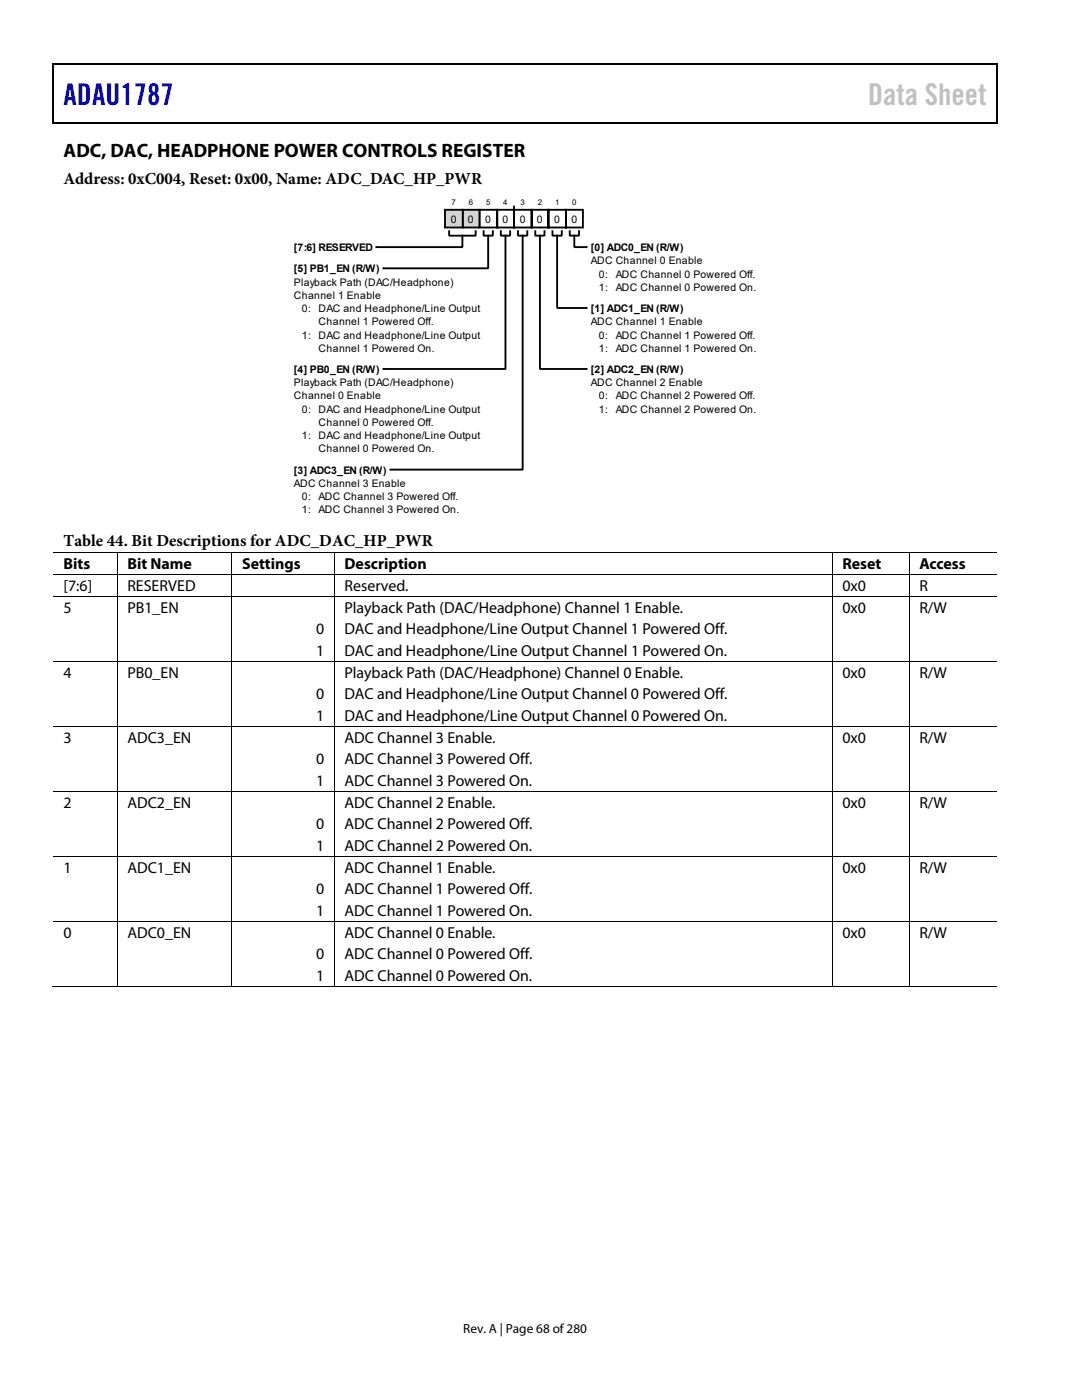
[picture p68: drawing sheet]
<svg xmlns="http://www.w3.org/2000/svg" width="216mm" height="279mm" viewBox="0 0 216 279" stroke-linecap="round" stroke-linejoin="round" font-family="sans-serif">
<defs><g id="words">
<text font-size="6" fill="#00f" x="12.7" y="21">ADAU1787</text>
<text font-size="6" fill="#c0c0c0" x="173.2" y="21">Data Sheet</text>
<text font-size="3.9" x="12.7" y="31.3">ADC, DAC, HEADPHONE POWER CONTROLS REGISTER</text>
<g font-size="3.3">
<text x="12.7" y="36.8">Address: 0xC004, Reset: 0x00, Name: ADC_DAC_HP_PWR</text>
<text x="12.7" y="109">Table 44. Bit Descriptions for ADC_DAC_HP_PWR</text>
</g>
<g font-size="3.2">
<text x="12.7" y="113.5">Bits</text>
<text x="25.4" y="113.5">Bit Name</text>
<text x="48.3" y="113.5">Settings</text>
<text x="68.7" y="113.5">Description</text>
<text x="168.1" y="113.5">Reset</text>
<text x="183.5" y="113.5">Access</text>
<text x="12.7" y="117.9">[7:6]</text>
<text x="25.4" y="117.9">RESERVED</text>
<text x="68.7" y="117.9">Reserved.</text>
<text x="168.1" y="117.9">0x0</text>
<text x="183.5" y="117.9">R</text>
<text x="12.7" y="122.2">5</text>
<text x="25.4" y="122.2">PB1_EN</text>
<text x="68.7" y="122.2">Playback Path (DAC/Headphone) Channel 1 Enable.</text>
<text x="168.1" y="122.2">0x0</text>
<text x="183.5" y="122.2">R/W</text>
<text x="63.1" y="126.5">0</text>
<text x="63.1" y="130.8">1</text>
<text x="68.7" y="126.5">DAC and Headphone/Line Output Channel 1 Powered Off.</text>
<text x="68.7" y="130.8">DAC and Headphone/Line Output Channel 1 Powered On.</text>
<text x="12.7" y="135.2">4</text>
<text x="25.4" y="135.2">PB0_EN</text>
<text x="68.7" y="135.2">Playback Path (DAC/Headphone) Channel 0 Enable.</text>
<text x="168.1" y="135.2">0x0</text>
<text x="183.5" y="135.2">R/W</text>
<text x="63.1" y="139.5">0</text>
<text x="63.1" y="143.8">1</text>
<text x="68.7" y="139.5">DAC and Headphone/Line Output Channel 0 Powered Off.</text>
<text x="68.7" y="143.8">DAC and Headphone/Line Output Channel 0 Powered On.</text>
<text x="12.7" y="148.2">3</text>
<text x="25.4" y="148.2">ADC3_EN</text>
<text x="68.7" y="148.2">ADC Channel 3 Enable.</text>
<text x="168.1" y="148.2">0x0</text>
<text x="183.4" y="148.2">R/W</text>
<text x="63.1" y="152.5">0</text>
<text x="68.7" y="152.5">ADC Channel 3 Powered Off.</text>
<text x="12.7" y="161.2">2</text>
<text x="25.4" y="161.2">ADC2_EN</text>
<text x="63.1" y="156.8">1</text>
<text x="68.7" y="161.2">ADC Channel 2 Enable.</text>
<text x="68.7" y="156.8">ADC Channel 3 Powered On.</text>
<text x="168.1" y="161.2">0x0</text>
<text x="183.4" y="161.2">R/W</text>
<text x="63.1" y="165.5">0</text>
<text x="68.7" y="165.5">ADC Channel 2 Powered Off.</text>
<text x="63.1" y="169.8">1</text>
<text x="68.7" y="169.8">ADC Channel 2 Powered On.</text>
<text x="12.7" y="174.2">1</text>
<text x="25.4" y="174.2">ADC1_EN</text>
<text x="63.1" y="178.5">0</text>
<text x="68.7" y="174.2">ADC Channel 1 Enable.</text>
<text x="68.7" y="178.5">ADC Channel 1 Powered Off.</text>
<text x="168.1" y="174.2">0x0</text>
<text x="183.4" y="174.2">R/W</text>
<text x="63.1" y="182.8">1</text>
<text x="68.7" y="182.8">ADC Channel 1 Powered On.</text>
<text x="12.7" y="187.1">0</text>
<text x="25.4" y="187.1">ADC0_EN</text>
<text x="63.1" y="191.4">0</text>
<text x="68.7" y="187.1">ADC Channel 0 Enable.</text>
<text x="68.7" y="191.4">ADC Channel 0 Powered Off.</text>
<text x="168.1" y="187.1">0x0</text>
<text x="183.4" y="187.1">R/W</text>
<text x="63.1" y="195.7">1</text>
<text x="68.7" y="195.7">ADC Channel 0 Powered On.</text>
</g>
<text font-size="2.6" x="92.4" y="266">Rev. A | Page 68 of 280</text>
<g font-size="2.1">
<text x="89.9" y="44.4">0</text>
<text x="93.4" y="44.4">0</text>
<text x="96.8" y="44.4">0</text>
<text x="100.2" y="44.4">0</text>
<text x="103.7" y="44.4">0</text>
<text x="107.1" y="44.4">0</text>
<text x="110.6" y="44.4">0</text>
<text x="114" y="44.4">0</text>
<text x="58.7" y="50.1">[7:6] RESERVED</text>
<text x="117.9" y="50.1">[0] ADC0_EN (R/W)</text>
<text x="117.9" y="52.7">ADC Channel 0 Enable</text>
<text x="58.7" y="57">Playback Path (DAC/Headphone)</text>
<text x="58.7" y="59.6">Channel 1 Enable</text>
<text x="58.7" y="54.3">[5] PB1_EN (R/W)</text>
<text x="119.5" y="58">1:</text>
<text x="119.5" y="55.4">0:</text>
<text x="122.8" y="58">ADC Channel 0 Powered On.</text>
<text x="122.8" y="55.4">ADC Channel 0 Powered Off.</text>
<text x="60.2" y="62.3">0:</text>
<text x="63.6" y="64.9">Channel 1 Powered Off.</text>
<text x="63.6" y="62.3">DAC and Headphone/Line Output</text>
<text x="117.9" y="64.9">ADC Channel 1 Enable</text>
<text x="117.9" y="62.3">[1] ADC1_EN (R/W)</text>
<text x="60.2" y="67.6">1:</text>
<text x="63.6" y="70.2">Channel 1 Powered On.</text>
<text x="63.6" y="67.6">DAC and Headphone/Line Output</text>
<text x="119.5" y="70.2">1:</text>
<text x="119.5" y="67.6">0:</text>
<text x="122.8" y="70.2">ADC Channel 1 Powered On.</text>
<text x="122.8" y="67.6">ADC Channel 1 Powered Off.</text>
<text x="58.7" y="77.1">Playback Path (DAC/Headphone)</text>
<text x="58.7" y="74.4">[4] PB0_EN (R/W)</text>
<text x="117.9" y="74.4">[2] ADC2_EN (R/W)</text>
<text x="117.9" y="77.1">ADC Channel 2 Enable</text>
<text x="58.7" y="79.7">Channel 0 Enable</text>
<text x="60.2" y="82.4">0:</text>
<text x="63.6" y="82.4">DAC and Headphone/Line Output</text>
<text x="119.5" y="82.4">1:</text>
<text x="119.5" y="79.7">0:</text>
<text x="122.8" y="82.4">ADC Channel 2 Powered On.</text>
<text x="122.8" y="79.7">ADC Channel 2 Powered Off.</text>
<text x="60.2" y="87.7">1:</text>
<text x="63.6" y="87.7">DAC and Headphone/Line Output</text>
<text x="63.6" y="85">Channel 0 Powered Off.</text>
<text x="58.7" y="94.5">[3] ADC3_EN (R/W)</text>
<text x="63.6" y="90.3">Channel 0 Powered On.</text>
<text x="58.7" y="97.2">ADC Channel 3 Enable</text>
<text x="60.2" y="99.8">0:</text>
<text x="63.6" y="99.8">ADC Channel 3 Powered Off.</text>
<text x="60.2" y="102.4">1:</text>
<text x="63.6" y="102.4">ADC Channel 3 Powered On.</text>
</g>
<g font-size="1.6">
<text x="90.1" y="41">7</text>
<text x="93.6" y="41">6</text>
<text x="97" y="41">5</text>
<text x="100.4" y="41">4</text>
<text x="103.9" y="41">3</text>
<text x="107.3" y="41">2</text>
<text x="110.7" y="41">1</text>
<text x="114.2" y="41">0</text>
</g>
</g></defs>
<path d="M10.5 12.7h.3v1h-.3zM198.8 12.7h.2v1h-.2zM198.8 12.7h.2v.3h-.2zM198.8 24.4h.2v.3h-.2z" fill="#000"/>
<path d="M10.5 12.8h188.3M10.7 13.7v11M198.9 13.7v11M10.5 24.5h188.3" fill="none" stroke="#000" stroke-width=".25"/>
<path d="M95.7 41.9h3.5v3.5h-3.5zM99.2 41.9h3.4v3.5h-3.4zM102.6 41.9h3.5v3.5h-3.5zM106.1 41.9h3.3v3.5h-3.3zM109.4 41.9h3.5v3.5h-3.5zM112.9 41.9h3.4v3.5h-3.4z" fill="none" stroke="#000" stroke-width=".37"/>
<path d="M92.3 41.9h3.4v3.5h-3.4z" fill="#d3d3d3"/>
<path d="M92.3 41.9h3.4v3.5h-3.4z" fill="none" stroke="#000" stroke-width=".37"/>
<path d="M88.8 41.9h3.5v3.5h-3.5z" fill="#d3d3d3"/>
<g fill="none" stroke="#000" stroke-width=".37">
<path d="M88.8 41.9h3.5v3.5h-3.5zM89.6 46.1v.9h5.3v-.9M92.3 47v2.3h-17.2M96.5 46.1v.9h1.8v-.9M97.4 47v6.6h-20.9M99.9 46.1v.9h1.9v-.9M100.9 47v26.6h-24.4M102.6 41.2v.7M103.4 46.1v.9h1.8v-.9M104.3 47v46.7h-26.4M106.8 46.1v.9h1.8v-.9M107.7 47v26.6h9.2"/>
<path d="M110.2 46.1v.9h1.9v-.9M111.2 47v14.5h5.7M113.7 46.1v.9h1.8v-.9M114.6 47v2.3h2.3"/>
</g>
<g fill="none" stroke="#000" stroke-width=".2">
<path d="M75 49.3h.1M76.5 53.5h.1M117 49.3h.1M76.5 73.6h.1M117 61.4h.1M117 73.6h.1M77.9 93.7h.1M10.7 110.2h188.2M10.7 114.7h188.2M10.7 119h188.2M23.4 110.3v4.3M23.4 114.7v4.3"/>
<path d="M23.4 119.1v12.9M46.3 110.3v4.3M46.3 114.7v4.3M46.3 119.1v12.9M66.7 110.3v4.3M66.7 114.7v4.3M66.7 119.1v12.9M166.1 110.3v4.3M166.1 114.7v4.3M166.1 119.1v12.9M181.4 110.3v4.3M181.4 114.7v4.3"/>
<path d="M181.4 119.1v12.9M10.7 132h188.2M23.4 132.1v12.8M46.3 132.1v12.8M66.7 132.1v12.8M166.1 132.1v12.8M181.4 132.1v12.8M10.7 145h188.2M10.7 158h188.2M23.4 145v12.9M23.4 158v12.9M46.3 145v12.9"/>
<path d="M46.3 158v12.9M66.7 145v12.9M66.7 158v12.9M166.1 145v12.9M166.1 158v12.9M181.4 145v12.9M181.4 158v12.9M10.7 171h188.2M23.4 171v12.9M46.3 171v12.9M66.7 171v12.9M166.1 171v12.9"/>
<path d="M181.4 171v12.9M10.4 196.9h12.9M10.7 183.9h188.2M23.4 184v13M23.4 196.9h22.8M46.3 184v13M46.3 196.9h20.4M66.7 184v13M66.8 196.9h99.2M166.1 184v13M166.1 196.9h15.3M181.4 184v13"/>
<path d="M181.5 196.9h17.4"/>
</g>
<use href="#words"/>
</svg>
